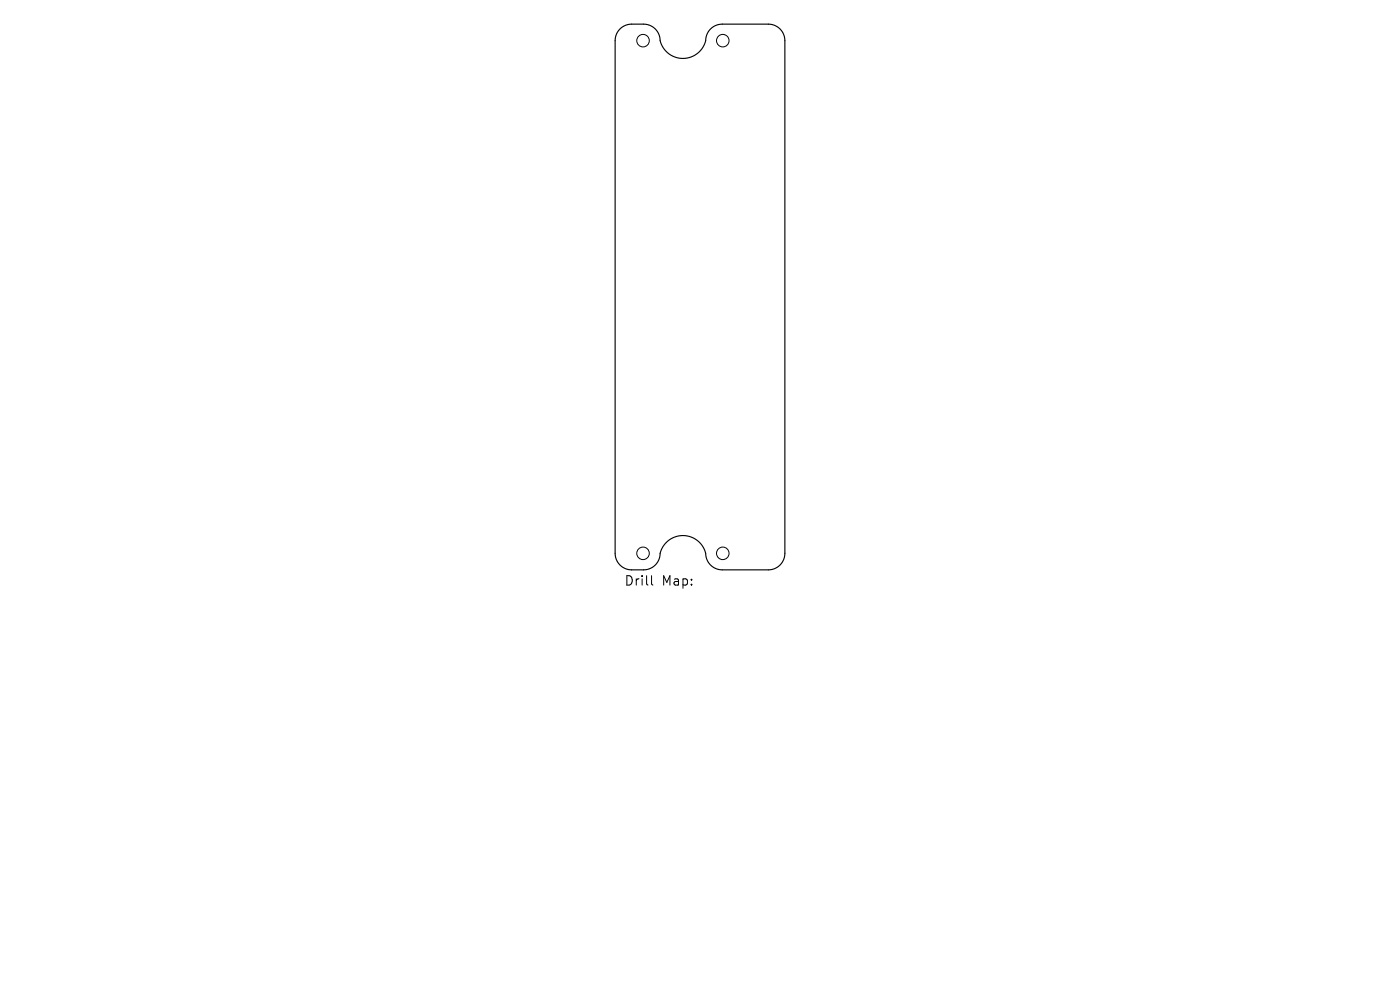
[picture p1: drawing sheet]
<svg xmlns="http://www.w3.org/2000/svg" width="297mm" height="210mm" viewBox="0 0 297 210" stroke-linecap="round" stroke-linejoin="round" font-family="sans-serif">
<defs><g id="words">
<g font-size="2.8">
<text x="132.4" y="124.5">Drill</text>
<text x="140.4" y="124.5">Map:</text>
</g>
</g></defs>
<path d="M131.5 6.1a3.5 3.5 0 0 1 2.5-1h2.5a3.5 3.5 0 0 1 3.5 3.5 5 5 0 0 0 5.3 3.8 5 5 0 0 0 4.5-4.7 3.5 3.5 0 0 1 3.4-2.6h9.8a3.5 3.5 0 0 1 3.5 3.5v108.8a3.5 3.5 0 0 1-3.5 3.5h-9.8a3.5 3.5 0 0 1-3.5-3.5 5 5 0 0 0-5.3-3.8 5 5 0 0 0-4.5 4.7 3.5 3.5 0 0 1-3.4 2.6h-2.5a3.5 3.5 0 0 1-3.5-3.5v-108.8a3.5 3.5 0 0 1 1-2.5z" fill="none" stroke="#000" stroke-width=".24"/>
<g fill="none" stroke="#000" stroke-width=".21">
<path d="M138.2 122.1v1.7l.3 .3"/>
<circle cx="136.4" cy="8.6" r="1.33"/>
<circle cx="153.3" cy="8.6" r="1.33"/>
<circle cx="136.4" cy="117.4" r="1.33"/>
<circle cx="153.3" cy="117.4" r="1.33"/>
</g>
<use href="#words"/>
</svg>
